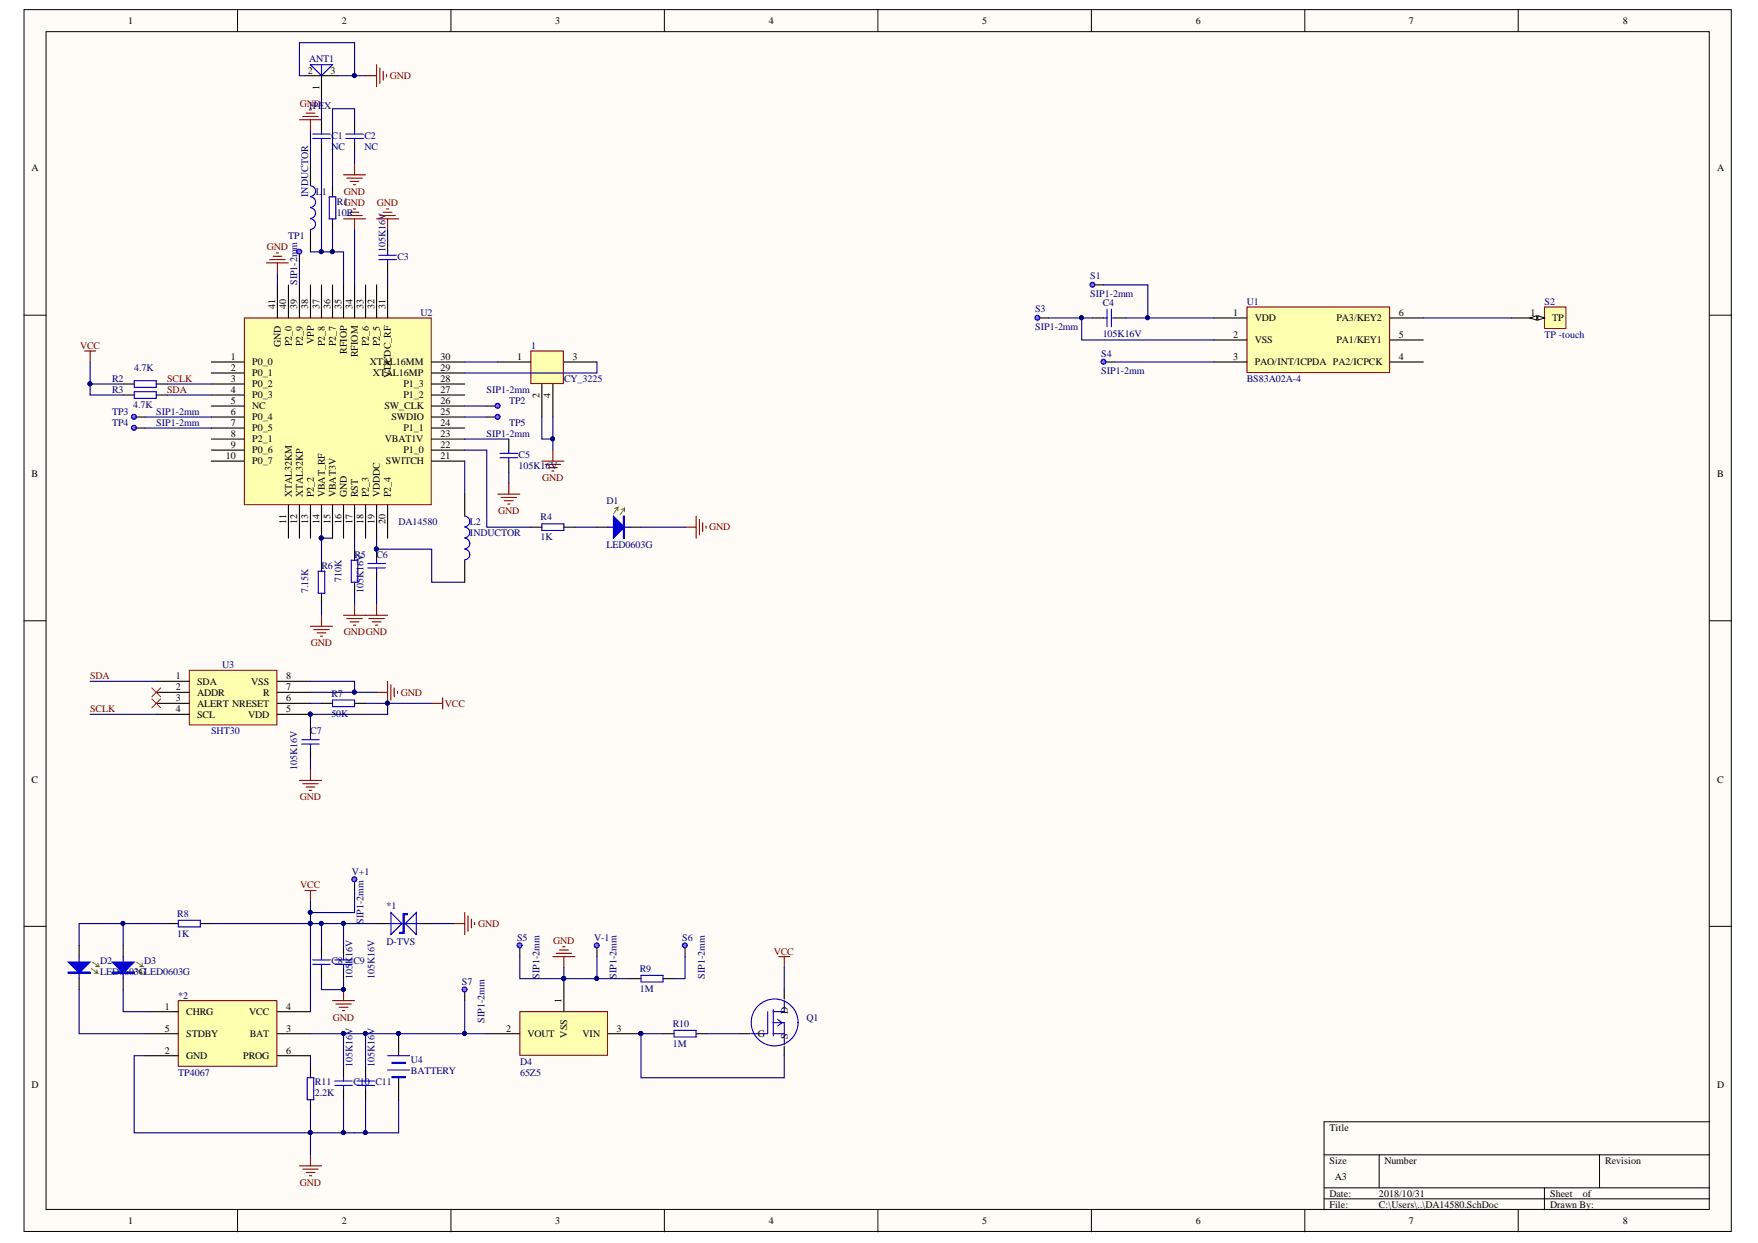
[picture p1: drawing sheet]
<svg xmlns="http://www.w3.org/2000/svg" width="297mm" height="210mm" viewBox="0 0 297 210" stroke-linecap="round" stroke-linejoin="round" font-family="sans-serif">
<defs><g id="words">
<g font-size="1.7">
<text x="21.7" y="4.1">1</text>
<text x="57.8" y="4.1">2</text>
<text x="93.8" y="4.1">3</text>
<text x="129.9" y="4.1">4</text>
<text x="165.9" y="4.1">5</text>
<text x="202" y="4.1">6</text>
<text x="238.1" y="4.1">7</text>
<text x="274.2" y="4.1">8</text>
<text x="52" y="12.4">2</text>
<text x="54" y="15.1" transform="rotate(-90 54 15.1)">1</text>
<text x="55.8" y="12.4">3</text>
<text x="5.3" y="28.9">A</text>
<text x="290.2" y="28.9">A</text>
<text x="46.5" y="52.2" transform="rotate(-90 46.5 52.2)">41</text>
<text x="48.4" y="52.2" transform="rotate(-90 48.4 52.2)">40</text>
<text x="50.2" y="52.2" transform="rotate(-90 50.2 52.2)">39</text>
<text x="52.1" y="52.2" transform="rotate(-90 52.1 52.2)">38</text>
<text x="54" y="52.2" transform="rotate(-90 54 52.2)">37</text>
<text x="55.8" y="52.2" transform="rotate(-90 55.8 52.2)">36</text>
<text x="57.7" y="52.2" transform="rotate(-90 57.7 52.2)">35</text>
<text x="59.5" y="52.2" transform="rotate(-90 59.5 52.2)">34</text>
<text x="61.4" y="52.2" transform="rotate(-90 61.4 52.2)">33</text>
<text x="63.3" y="52.2" transform="rotate(-90 63.3 52.2)">32</text>
<text x="65.1" y="52.2" transform="rotate(-90 65.1 52.2)">31</text>
<text x="208.4" y="53.3">1</text>
<text x="236.4" y="53.3">6</text>
<text x="258.6" y="53.3">1</text>
<text x="47.4" y="58.6" transform="rotate(-90 47.4 58.6)">GND</text>
<text x="49.3" y="58.5" transform="rotate(-90 49.3 58.5)">P2_0</text>
<text x="51.2" y="58.5" transform="rotate(-90 51.2 58.5)">P2_9</text>
<text x="53" y="58.1" transform="rotate(-90 53 58.1)">VPP</text>
<text x="54.9" y="58.5" transform="rotate(-90 54.9 58.5)">P2_8</text>
<text x="56.7" y="58.5" transform="rotate(-90 56.7 58.5)">P2_7</text>
<text x="58.6" y="59.7" transform="rotate(-90 58.6 59.7)">RFIOP</text>
<text x="62.3" y="58.5" transform="rotate(-90 62.3 58.5)">P2_6</text>
<text x="64.2" y="58.5" transform="rotate(-90 64.2 58.5)">P2_5</text>
<text x="208.4" y="57">2</text>
<text x="212" y="54.3">VDD</text>
<text x="212" y="58">VSS</text>
<text x="225.8" y="58">PA1/KEY1</text>
<text x="225.8" y="54.3">PA3/KEY2</text>
<text x="236.4" y="57">5</text>
<text x="262.3" y="54.3">TP</text>
<text x="39" y="60.8">1</text>
<text x="39" y="62.6">2</text>
<text x="39" y="64.5">3</text>
<text x="42.6" y="61.7">P0_0</text>
<text x="42.6" y="63.5">P0_1</text>
<text x="42.6" y="65.4">P0_2</text>
<text x="60.5" y="60.3" transform="rotate(-90 60.5 60.3)">RFIOM</text>
<text x="62.5" y="61.7">XTAL16MM</text>
<text x="63" y="63.5">XTAL16MP</text>
<text x="66.1" y="63.8" transform="rotate(-90 66.1 63.8)">VDCDC_RF</text>
<text x="68.2" y="65.4">P1_3</text>
<text x="74.4" y="62.6">29</text>
<text x="74.4" y="60.8">30</text>
<text x="74.4" y="64.5">28</text>
<text x="87.4" y="60.8">1</text>
<text x="96.8" y="60.8">3</text>
<text x="208.4" y="60.8">3</text>
<text x="212" y="61.7">PAO/INT/ICPDA PA2/ICPCK</text>
<text x="236.4" y="60.8">4</text>
<text x="39" y="66.3">4</text>
<text x="39" y="70.1">6</text>
<text x="39" y="71.9">7</text>
<text x="39" y="68.2">5</text>
<text x="42.6" y="67.3">P0_3</text>
<text x="42.6" y="71">P0_4</text>
<text x="42.6" y="69.1">NC</text>
<text x="65" y="69.1">SW_CLK</text>
<text x="66.1" y="71">SWDIO</text>
<text x="68.2" y="67.3">P1_2</text>
<text x="74.4" y="71.9">24</text>
<text x="74.4" y="70.1">25</text>
<text x="74.4" y="68.2">26</text>
<text x="74.4" y="66.3">27</text>
<text x="91.2" y="67.2" transform="rotate(-90 91.2 67.2)">2</text>
<text x="93" y="67.2" transform="rotate(-90 93 67.2)">4</text>
<text x="38.1" y="77.5">10</text>
<text x="39" y="75.6">9</text>
<text x="39" y="73.8">8</text>
<text x="42.6" y="72.8">P0_5</text>
<text x="42.6" y="76.6">P0_6</text>
<text x="42.6" y="74.7">P2_1</text>
<text x="65" y="74.7">VBAT1V</text>
<text x="68.2" y="76.6">P1_0</text>
<text x="68.2" y="72.8">P1_1</text>
<text x="74.4" y="77.5">21</text>
<text x="74.4" y="75.6">22</text>
<text x="74.4" y="73.8">23</text>
<text x="5.3" y="80.5">B</text>
<text x="42.6" y="78.4">P0_7</text>
<text x="49.3" y="84" transform="rotate(-90 49.3 84)">XTAL32KM</text>
<text x="51.2" y="84" transform="rotate(-90 51.2 84)">XTAL32KP</text>
<text x="53" y="84" transform="rotate(-90 53 84)">P2_2</text>
<text x="54.9" y="84" transform="rotate(-90 54.9 84)">VBAT_RF</text>
<text x="56.7" y="84" transform="rotate(-90 56.7 84)">VBAT3V</text>
<text x="58.6" y="84" transform="rotate(-90 58.6 84)">GND</text>
<text x="60.5" y="84" transform="rotate(-90 60.5 84)">RST</text>
<text x="62.3" y="84" transform="rotate(-90 62.3 84)">P2_3</text>
<text x="64.2" y="84" transform="rotate(-90 64.2 84)">VDDDC</text>
<text x="65.2" y="78.4">SWITCH</text>
<text x="66.1" y="84" transform="rotate(-90 66.1 84)">P2_4</text>
<text x="290.2" y="80.5">B</text>
<text x="48.4" y="88.5" transform="rotate(-90 48.4 88.5)">11</text>
<text x="50.2" y="88.5" transform="rotate(-90 50.2 88.5)">12</text>
<text x="52.1" y="88.5" transform="rotate(-90 52.1 88.5)">13</text>
<text x="54" y="88.5" transform="rotate(-90 54 88.5)">14</text>
<text x="55.8" y="88.5" transform="rotate(-90 55.8 88.5)">15</text>
<text x="57.7" y="88.5" transform="rotate(-90 57.7 88.5)">16</text>
<text x="59.5" y="88.5" transform="rotate(-90 59.5 88.5)">17</text>
<text x="61.4" y="88.5" transform="rotate(-90 61.4 88.5)">18</text>
<text x="63.3" y="88.5" transform="rotate(-90 63.3 88.5)">19</text>
<text x="65.1" y="88.5" transform="rotate(-90 65.1 88.5)">20</text>
<text x="29.7" y="114.7">1</text>
<text x="29.7" y="118.4">3</text>
<text x="29.7" y="116.5">2</text>
<text x="33.3" y="115.6">SDA</text>
<text x="33.3" y="119.3">ALERT NRESET</text>
<text x="33.3" y="117.5">ADDR</text>
<text x="42.5" y="115.6">VSS</text>
<text x="44.5" y="117.5">R</text>
<text x="48.4" y="118.4">6</text>
<text x="48.4" y="116.5">7</text>
<text x="48.4" y="114.7">8</text>
<text x="29.7" y="120.2">4</text>
<text x="33.3" y="121.2">SCL</text>
<text x="41.9" y="121.2">VDD</text>
<text x="48.4" y="120.2">5</text>
<text x="5.3" y="132.2">C</text>
<text x="290.2" y="132.2">C</text>
<text x="27.8" y="170.5">1</text>
<text x="31.5" y="171.4">CHRG</text>
<text x="42.1" y="171.4">VCC</text>
<text x="48.4" y="170.5">4</text>
<text x="94.9" y="169.3" transform="rotate(-90 94.9 169.3)">1</text>
<text x="133.1" y="171.2" transform="rotate(-90 133.1 171.2)">D</text>
<text x="27.8" y="177.9">2</text>
<text x="27.8" y="174.2">5</text>
<text x="31.5" y="178.9">GND</text>
<text x="31.5" y="175.2">STDBY</text>
<text x="41.1" y="178.9">PROG</text>
<text x="42.2" y="175.2">BAT</text>
<text x="48.4" y="177.9">6</text>
<text x="48.4" y="174.2">3</text>
<text x="85.5" y="174.2">2</text>
<text x="89.1" y="175.2">VOUT</text>
<text x="95.8" y="175.2" transform="rotate(-90 95.8 175.2)">VSS</text>
<text x="98.4" y="175.2">VIN</text>
<text x="104.2" y="174.2">3</text>
<text x="128" y="175.2">G</text>
<text x="133.1" y="175.4" transform="rotate(-90 133.1 175.4)">S</text>
<text x="5.3" y="183.7">D</text>
<text x="290.2" y="183.7">D</text>
<text x="224.6" y="191">Title</text>
<text x="224.6" y="196.5">Size</text>
<text x="233.9" y="196.5">Number</text>
<text x="271.2" y="196.5">Revision</text>
<text x="224.6" y="202.1">Date:</text>
<text x="224.6" y="204">File:</text>
<text x="225.6" y="199.3">A3</text>
<text x="233" y="202.1">2018/10/31</text>
<text x="233" y="204">C:\Users\..\DA14580.SchDoc</text>
<text x="261.9" y="202.1">Sheet</text>
<text x="261.9" y="204">Drawn By:</text>
<text x="267.4" y="202.1">of</text>
<text x="21.7" y="206.8">1</text>
<text x="57.8" y="206.8">2</text>
<text x="93.8" y="206.8">3</text>
<text x="129.9" y="206.8">4</text>
<text x="165.9" y="206.8">5</text>
<text x="202" y="206.8">6</text>
<text x="238.1" y="206.8">7</text>
<text x="274.2" y="206.8">8</text>
</g>
<g font-size="1.7" fill="#000080">
<text x="52.3" y="10.4">ANT1</text>
<text x="52.3" y="18.3">IPE</text>
<text x="54.8" y="18.3">X</text>
<text x="56" y="23.4">C1</text>
<text x="61.6" y="23.4">C2</text>
<text x="56" y="25.3">NC</text>
<text x="61.6" y="25.3">NC</text>
<text x="52.1" y="33.2" transform="rotate(-90 52.1 33.2)">INDUCTOR</text>
<text x="53.4" y="32.9">L</text>
<text x="54.4" y="32.9">1</text>
<text x="56.9" y="34.6">R1GND</text>
<text x="48.7" y="40.3">TP1</text>
<text x="56.9" y="36.4">10R</text>
<text x="65.1" y="42.5" transform="rotate(-90 65.1 42.5)">105K16V</text>
<text x="67.1" y="43.9">C3</text>
<text x="184.2" y="47.2">S1</text>
<text x="50.2" y="48.1" transform="rotate(-90 50.2 48.1)">SIP1-2mm</text>
<text x="71" y="53.3">U2</text>
<text x="174.9" y="52.7">S3</text>
<text x="184.2" y="50.2">SIP1-2mm</text>
<text x="186.3" y="51.6">C4</text>
<text x="210.7" y="51.5">U1</text>
<text x="261" y="51.5">S2</text>
<text x="89.7" y="58.9">1</text>
<text x="174.9" y="55.8">SIP1-2mm</text>
<text x="186.3" y="56.9">105K16V</text>
<text x="261" y="57">TP -touch</text>
<text x="18.9" y="64.5">R2</text>
<text x="22.7" y="62.6">4.7K</text>
<text x="95.3" y="64.5">CY_3225</text>
<text x="186.1" y="60.2">S4</text>
<text x="186.1" y="63.2">SIP1-2mm</text>
<text x="210.7" y="64.5">BS83A02A-4</text>
<text x="18.9" y="66.3">R3</text>
<text x="18.9" y="70.1">TP3</text>
<text x="18.9" y="71.9">TP4</text>
<text x="22.5" y="69">4.7K</text>
<text x="26.4" y="70.1">SIP1-2mm</text>
<text x="26.4" y="71.9">SIP1-2mm</text>
<text x="82.2" y="66.3">SIP1-2mm</text>
<text x="86" y="68.2">TP2</text>
<text x="86" y="71.9">TP5</text>
<text x="82.2" y="73.8">SIP1-2mm</text>
<text x="87.6" y="77.3">C5</text>
<text x="87.6" y="79.2">105K16V</text>
<text x="67.3" y="88.6">DA14580</text>
<text x="79.4" y="88.6">L2</text>
<text x="91.3" y="87.9">R4</text>
<text x="102.5" y="85.1">D1</text>
<text x="59.9" y="94.2">R5</text>
<text x="63.6" y="94.2">C6</text>
<text x="79.4" y="90.5">INDUCTOR</text>
<text x="91.3" y="91.3">1K</text>
<text x="102.5" y="92.5">LED0603G</text>
<text x="52.1" y="100.2" transform="rotate(-90 52.1 100.2)">7.15K</text>
<text x="54.3" y="96.1">R6</text>
<text x="57.7" y="98.4" transform="rotate(-90 57.7 98.4)">710K</text>
<text x="61.4" y="100.2" transform="rotate(-90 61.4 100.2)">105K16V</text>
<text x="37.5" y="112.8">U3</text>
<text x="56" y="117.7">R7</text>
<text x="35.7" y="124">SHT30</text>
<text x="52.4" y="124">C7</text>
<text x="56" y="121">50K</text>
<text x="50.2" y="130" transform="rotate(-90 50.2 130)">105K16V</text>
<text x="59.5" y="147.7">V+1</text>
<text x="29.9" y="154.9">R8</text>
<text x="61.4" y="156" transform="rotate(-90 61.4 156)">SIP1-2mm</text>
<text x="65.3" y="153.5">*1</text>
<text x="29.9" y="158.2">1K</text>
<text x="65.3" y="159.5">D-TVS</text>
<text x="87.4" y="158.9">S5</text>
<text x="100.4" y="158.9">V-1</text>
<text x="115.3" y="158.9">S6</text>
<text x="16.9" y="162.8">D2</text>
<text x="16.9" y="164.7">LED0603GLED0603G</text>
<text x="24.4" y="162.8">D3</text>
<text x="56" y="162.8">C8</text>
<text x="59.5" y="165.3" transform="rotate(-90 59.5 165.3)">105K16V</text>
<text x="59.7" y="162.8">C9</text>
<text x="63.3" y="165.3" transform="rotate(-90 63.3 165.3)">105K16V</text>
<text x="78.1" y="166.3">S7</text>
<text x="91.2" y="165.3" transform="rotate(-90 91.2 165.3)">SIP1-2mm</text>
<text x="104.2" y="165.3" transform="rotate(-90 104.2 165.3)">SIP1-2mm</text>
<text x="108.1" y="164.2">R9</text>
<text x="108.1" y="167.5">1M</text>
<text x="119.1" y="165.3" transform="rotate(-90 119.1 165.3)">SIP1-2mm</text>
<text x="30.1" y="168.7">*2</text>
<text x="81.9" y="172.7" transform="rotate(-90 81.9 172.7)">SIP1-2mm</text>
<text x="113.7" y="173.5">R10</text>
<text x="136.2" y="172.4">Q1</text>
<text x="69.4" y="179.6">U4</text>
<text x="87.9" y="179.8">D4</text>
<text x="113.7" y="176.8">1M</text>
<text x="30.1" y="181.7">TP4067</text>
<text x="53.2" y="183.3">R11</text>
<text x="53.2" y="185.1">2.2K</text>
<text x="59.5" y="180.1" transform="rotate(-90 59.5 180.1)">105K16V</text>
<text x="59.7" y="183.3">C10 C11</text>
<text x="63.3" y="180.1" transform="rotate(-90 63.3 180.1)">105K16V</text>
<text x="69.4" y="181.4">BATTERY</text>
<text x="87.9" y="181.7">65Z5</text>
</g>
<g font-size="1.7" fill="#800000">
<text x="65.9" y="13.4">GND</text>
<text x="50.7" y="18">GND</text>
<text x="58.1" y="32.9">GND</text>
<text x="63.7" y="34.7">GND</text>
<text x="45.1" y="42.2">GND</text>
<text x="13.5" y="58.9">VCC</text>
<text x="28.2" y="64.5">SCLK</text>
<text x="28.2" y="66.3">SDA</text>
<text x="91.6" y="81.2">GND</text>
<text x="84.1" y="86.8">GND</text>
<text x="119.8" y="89.6">GND</text>
<text x="58.1" y="107.2">GNDGND</text>
<text x="52.5" y="109.1">GND</text>
<text x="15.2" y="114.7">SDA</text>
<text x="67.7" y="117.5">GND</text>
<text x="75.2" y="119.3">VCC</text>
<text x="15.2" y="120.2">SCLK</text>
<text x="50.7" y="135.1">GND</text>
<text x="50.7" y="150">VCC</text>
<text x="80.8" y="156.6">GND</text>
<text x="93.5" y="159.4">GND</text>
<text x="130.7" y="161.2">VCC</text>
<text x="56.2" y="172.4">GND</text>
<text x="50.7" y="200.3">GND</text>
</g>
</g></defs>
<g fill="#fffcf8" stroke="#000" stroke-width=".17">
<path d="M4.1 1.6h288.4v206.4h-288.4z"/>
<path d="M7.8 5.3h281v198.9h-281z"/>
</g>
<g fill="none" stroke="#000" stroke-width=".17">
<path d="M40.1 1.6v3.7M76.2 1.6v3.7M112.3 1.6v3.7M148.3 1.6v3.7M184.4 1.6v3.7M220.5 1.6v3.7M256.5 1.6v3.7M4.1 53.2h3.7M288.9 53.2h3.7M4.1 104.8h3.7M288.9 104.8h3.7M4.1 156.4h3.7"/>
<path d="M288.9 156.4h3.7M223.7 195h65.2M233 195v5.6M270.3 195v5.6M288.9 189.4h-65.2v14.9M40.1 204.3v3.7M76.2 204.3v3.7M112.3 204.3v3.7M148.3 204.3v3.7M184.4 204.3v3.7M220.5 204.3v3.7M223.7 200.6h65.2"/>
<path d="M223.7 202.5h65.2M256.5 204.3v3.7M261 200.6v3.7"/>
</g>
<path d="M65.5 40.7v1.8M65.5 44.4v1.9" fill="none" stroke="#000" stroke-width=".19"/>
<path d="M64 43.8h3M64 43.1h3M65.5 42.5v.6M65.5 43.8v.6" fill="none" stroke="#00f" stroke-width=".19"/>
<path d="M32 113.2h14.8v9.2h-14.8z" fill="#ffffb0" stroke="#800000" stroke-width=".17"/>
<path d="M26.4 115.1h5.6M26.4 118.8h5.6M26.4 116.9h5.6M46.9 115.1h5.6M46.9 118.8h5.6M46.9 116.9h5.6M54.3 118.8h1.9M59.9 118.8h1.9M26.4 120.6h5.6M46.9 120.6h5.6" fill="none" stroke="#000" stroke-width=".19"/>
<circle cx="52.4" cy="120.6" r=".33" fill="#000080" stroke="#000080" stroke-width=".17"/>
<path d="M63.6 116.9h1.9M65.5 115.1v3.7M66 115.6v2.6M66.6 116.2v1.5M67.2 116.7v.4M72.9 118.8h1.9M74.8 117.8v1.9" fill="none" stroke="#800000" stroke-width=".19"/>
<path d="M56.2 118.2h3.7v1.1h-3.7z" fill="none" stroke="#00f" stroke-width=".19"/>
<path d="M25.7 116.2l1.4 1.5M25.7 118l1.4 1.5M27.1 116.2l-1.4 1.5M27.1 118l-1.4 1.5" fill="none" stroke="#f00" stroke-width=".17"/>
<path d="M41.3 53.7h31.6v31.5h-31.6z" fill="#ffffb0" stroke="#800000" stroke-width=".17"/>
<g fill="none" stroke="#000" stroke-width=".19">
<path d="M46.9 48.1v5.6M48.7 48.1v5.6M50.6 48.1v5.6M52.5 48.1v5.6M54.3 48.1v5.6M56.2 48.1v5.6M58 48.1v5.6M59.9 48.1v5.6M61.8 48.1v5.6M63.6 48.1v5.6M65.5 48.1v5.6M20.8 64.8h1.9"/>
<path d="M20.8 66.7h1.9M26.4 64.8h1.9M26.4 66.7h1.9M35.7 61.1h5.6M35.7 63h5.6M35.7 64.8h5.6M35.7 66.7h5.6M35.7 70.4h5.6M35.7 72.3h5.6M35.7 76h5.6M35.7 77.9h5.6M35.7 68.6h5.6"/>
<path d="M35.7 74.1h5.6M72.9 61.1h5.6M72.9 63h5.6M72.9 64.8h5.6M72.9 66.7h5.6M72.9 70.4h5.6M72.9 72.3h5.6M72.9 76h5.6M72.9 77.9h5.6M72.9 68.6h5.6M72.9 74.1h5.6M48.7 85.3v5.6"/>
<path d="M50.6 85.3v5.6M52.5 85.3v5.6M54.3 85.3v5.6M54.3 94.6v1.9M56.2 85.3v5.6M58 85.3v5.6M59.9 85.3v5.6M61.8 85.3v5.6M63.6 85.3v5.6M63.6 92.7v1.9M63.6 96.5v1.8M65.5 85.3v5.6"/>
<path d="M54.3 100.2v1.8"/>
</g>
<g fill="#000080" stroke="#000080" stroke-width=".17">
<circle cx="54.3" cy="90.8" r=".33"/>
<circle cx="63.6" cy="92.7" r=".33"/>
</g>
<path d="M22.7 64.3h3.7v1.1h-3.7zM22.7 66.2h3.7v1.1h-3.7zM53.8 96.5h1.1v3.7h-1.1zM62.1 95.9h3M62.1 95.2h3M63.6 94.6v.6M63.6 95.9v.6" fill="none" stroke="#00f" stroke-width=".19"/>
<path d="M45 44.4h3.7M45.6 43.8h2.6M46.1 43.3h1.5M46.7 42.7h.4M46.9 44.4v1.9" fill="none" stroke="#800000" stroke-width=".19"/>
<path d="M89.7 59.3h5.5v5.5h-5.5z" fill="#ffffb0" stroke="#800000" stroke-width=".17"/>
<path d="M82.2 68.6h1.9M84.1 61.1h5.6M86 74.1v1.9M86 77.9v1.8M91.6 64.8v5.6M93.4 64.8v5.6M95.3 61.1h5.6M78.5 83.4v3.8M78.5 94.6v3.7" fill="none" stroke="#000" stroke-width=".19"/>
<path d="M91.6 77.9h3.7M92.1 78.4h2.6M92.7 79h1.5M93.2 79.5h.4M93.4 76v1.9M84.1 83.4h3.7M84.7 84h2.6M85.2 84.6h1.5M85.8 85.1h.4M86 81.6v1.8" fill="none" stroke="#800000" stroke-width=".19"/>
<path d="M84.5 77.3h3M84.5 76.6h3M86 76v.6M86 77.3v.6M78.5 87.2a.89 .89 0 0 1 .9 .9 .89 .89 0 0 1-.9 .8M78.5 89a.89 .89 0 0 1 .9 .9 .89 .89 0 0 1-.9 .9M78.5 90.9a.89 .89 0 0 1 .9 .9 .89 .89 0 0 1-.9 .9M78.5 92.7a.89 .89 0 0 1 .9 .9 .89 .89 0 0 1-.9 .9" fill="none" stroke="#00f" stroke-width=".19"/>
<circle cx="84.1" cy="68.5" r=".43" fill="#c0f" stroke="#00f" stroke-width=".17"/>
<path d="M82.2 70.4h1.9" fill="none" stroke="#000" stroke-width=".19"/>
<circle cx="84.1" cy="70.4" r=".43" fill="#c0f" stroke="#00f" stroke-width=".17"/>
<path d="M14.3 59.3h1.9M15.2 59.3v1.8" fill="none" stroke="#800000" stroke-width=".19"/>
<path d="M22.7 70.4h1.8" fill="none" stroke="#000" stroke-width=".19"/>
<circle cx="22.6" cy="70.4" r=".43" fill="#c0f" stroke="#00f" stroke-width=".17"/>
<path d="M22.7 72.3h1.8" fill="none" stroke="#000" stroke-width=".19"/>
<circle cx="22.6" cy="72.2" r=".43" fill="#c0f" stroke="#00f" stroke-width=".17"/>
<path d="M30.1 169h16.7v11.1h-16.7z" fill="#ffffb0" stroke="#800000" stroke-width=".17"/>
<path d="M186.5 61.1h1.9M24.5 170.8h5.6M24.5 178.3h5.6M24.5 174.6h5.6M46.9 170.8h5.6M46.9 178.3h5.6M46.9 174.6h5.6M67.4 174.6v3.7M67.4 182v3.7" fill="none" stroke="#000" stroke-width=".19"/>
<circle cx="67.3" cy="174.5" r=".33" fill="#000080" stroke="#000080" stroke-width=".17"/>
<path d="M65.5 178.3h3.7M66.2 179.4h2.3v.2h-2.3zM66.2 179.5h2.3M65.5 180.7h3.7M66.2 181.8h2.3v.2h-2.3zM66.2 181.9h2.3" fill="none" stroke="#00f" stroke-width=".19"/>
<circle cx="186.4" cy="61.1" r=".42" fill="#c0f" stroke="#00f" stroke-width=".17"/>
<path d="M184.6 48.1h1.9" fill="none" stroke="#000" stroke-width=".19"/>
<circle cx="184.6" cy="48.1" r=".42" fill="#c0f" stroke="#00f" stroke-width=".17"/>
<g fill="none" stroke="#00f" stroke-width=".19">
<path d="M19 164.1h3.7v.2h-3.7zM19 164.2h3.7M20.8 161.5v3.8M129.7 170.8v3.8h-2.8M130.6 170.5v4.4M130.6 172.7h1.9v3.7M130.6 174.6h1.9M131.4 172.1l.7 .6-.7 .6M132.5 169v1.8h-1.9"/>
<circle cx="130.9" cy="172.7" r="4"/>
</g>
<path d="M20.8 159.7v1.8M20.8 165.3v1.8M125.1 174.6h1.6M132.5 167.1v1.6M132.5 176.7v1.6" fill="none" stroke="#000" stroke-width=".19"/>
<path d="M22.9 163.6l1.1 .7h-.6M23 162.5l1.2 .7h-.6M23.8 163.8l.2 .5M24 162.7l.2 .5" fill="none" stroke="#0f0" stroke-width=".19"/>
<path d="M19 162.5h3.7l-1.9 1.8z" fill="#00f"/>
<path d="M11.5 164.1h3.7v.2h-3.7zM11.5 164.2h3.7M13.4 161.5v3.8M19 162.5h3.7l-1.9 1.8z" fill="none" stroke="#00f" stroke-width=".19"/>
<path d="M15.4 163.6l1.1 .7h-.5M15.6 162.5l1.1 .7h-.5M16.3 163.8l.2 .5M16.5 162.7l.2 .5" fill="none" stroke="#0f0" stroke-width=".19"/>
<path d="M13.4 159.7v1.8M13.4 165.3v1.8" fill="none" stroke="#000" stroke-width=".19"/>
<path d="M11.5 162.5h3.7l-1.8 1.8z" fill="#00f"/>
<path d="M30.1 155.4h3.7v1.1h-3.7zM11.5 162.5h3.7l-1.8 1.8zM56.6 162.8h2.9M56.6 162.1h2.9M58 161.5v.6M58 162.8v.6M51.9 182h1.1v3.7h-1.1z" fill="none" stroke="#00f" stroke-width=".19"/>
<path d="M28.3 156h1.8M33.8 156h1.9M58 159.7v1.8M58 163.4v1.9M52.5 180.1v1.9M52.5 185.7v1.9" fill="none" stroke="#000" stroke-width=".19"/>
<path d="M51.5 150.4h1.9M52.5 150.4v1.8M56.2 169h3.7M56.7 169.5h2.6M57.3 170.1h1.5M57.9 170.7h.3M58 167.1v1.9M50.6 196.9h3.7M51.2 197.4h2.6M51.7 198h1.5M52.3 198.5h.3M52.5 195v1.9" fill="none" stroke="#800000" stroke-width=".19"/>
<circle cx="58" cy="167.1" r=".33" fill="#000080" stroke="#000080" stroke-width=".17"/>
<path d="M210.7 51.8h24.1v11.1h-24.1z" fill="#ffffb0" stroke="#800000" stroke-width=".17"/>
<path d="M175.3 53.7h1.9M184.6 53.7h1.9M188.4 53.7h1.8M205.1 53.7h5.6M205.1 57.4h5.6M234.9 53.7h5.6M234.9 57.4h5.6M205.1 61.1h5.6M234.9 61.1h5.6" fill="none" stroke="#000" stroke-width=".19"/>
<path d="M186.5 53.7h.6M187.1 52.2v3M187.8 52.2v3M187.8 53.7h.6" fill="none" stroke="#00f" stroke-width=".19"/>
<circle cx="175.3" cy="53.7" r=".42" fill="#c0f" stroke="#00f" stroke-width=".17"/>
<path d="M261 51.8h3.6v3.7h-3.6z" fill="#ffffb0" stroke="#800000" stroke-width=".17"/>
<path d="M255.4 53.7h5.6" fill="none" stroke="#000" stroke-width=".19"/>
<path d="M259.8 53.3l1.2 .4-1.2 .4z" fill="#fffcf8"/>
<path d="M259.8 53.3l1.2 .4-1.2 .4z" fill="none" stroke="#000" stroke-width=".17"/>
<path d="M258.5 53.7l1.2-.4v.8z" fill="#fffcf8"/>
<path d="M258.5 53.7l1.2-.4v.8z" fill="none" stroke="#000" stroke-width=".17"/>
<path d="M87.8 170.8h14.8v7.4h-14.8z" fill="#ffffb0" stroke="#800000" stroke-width=".17"/>
<path d="M50.6 42.5v1.9M52.5 122.5v1.9M52.5 126.2v1.9M82.2 174.6h5.6M95.3 165.3v5.5M102.7 174.6h5.6M112 174.6h1.9M117.6 174.6h1.9" fill="none" stroke="#000" stroke-width=".19"/>
<g fill="#000080" stroke="#000080" stroke-width=".17">
<circle cx="108.3" cy="174.5" r=".33"/>
<circle cx="95.2" cy="165.2" r=".33"/>
</g>
<g fill="none" stroke="#800000" stroke-width=".19">
<path d="M63.6 37h3.8M64.2 36.4h2.6M64.7 35.8h1.5M65.3 35.3h.4M65.5 37v1.8M52.5 105.8h3.7M53 106.3h2.6M53.6 106.9h1.5M54.1 107.4h.4M54.3 103.9v1.9M61.8 103.9h3.7M62.3 104.5h2.6"/>
<path d="M62.9 105h1.5M63.4 105.6h.4M63.6 102v1.9M50.6 131.8h3.7M51.2 132.3h2.6M51.7 132.9h1.5M52.3 133.5h.3M52.5 129.9v1.9M95.1 159.9h.4M93.4 161.5h3.7M94 161h2.6M94.5 160.4h1.5"/>
<path d="M95.3 161.5v1.9M131.6 161.5h1.8M132.5 161.5v1.9"/>
</g>
<path d="M51 125.7h2.9M51 124.9h2.9M52.5 124.4v.5M52.5 125.7v.5M113.9 174h3.7v1.1h-3.7z" fill="none" stroke="#00f" stroke-width=".19"/>
<circle cx="50.6" cy="42.5" r=".43" fill="#c0f" stroke="#00f" stroke-width=".17"/>
<g fill="none" stroke="#800000" stroke-width=".19">
<path d="M51.2 19.7h2.6M51.7 19.1h1.5M52.3 18.5h.3M50.6 20.2h3.7M52.5 20.2v1.9M58 37h3.8M58 29.5h3.8M58.6 36.4h2.6M58.6 30.1h2.6M59.2 35.8h1.5M59.2 30.6h1.5M59.7 35.3h.4"/>
<path d="M59.7 31.2h.4M59.9 27.7v1.8M59.9 37v1.8"/>
</g>
<path d="M52.5 27.7v3.7M52.5 38.8v3.7M54.3 20.2v1.9M54.3 23.9v1.9M56.2 31.4v1.8M56.2 37v1.8M59.9 20.2v1.9M59.9 23.9v1.9M100.9 159.7v1.8" fill="none" stroke="#000" stroke-width=".19"/>
<g fill="none" stroke="#00f" stroke-width=".19">
<path d="M52.5 31.4a.89 .89 0 0 1 .8 .9 .89 .89 0 0 1-.8 .9M52.5 33.2a.89 .89 0 0 1 .8 .9 .89 .89 0 0 1-.8 .9M52.5 35.1a.89 .89 0 0 1 .8 .9 .89 .89 0 0 1-.8 .9M52.5 37a.89 .89 0 0 1 .8 .9 .89 .89 0 0 1-.8 .8M52.8 23.4h3M52.8 22.6h3M54.3 22.1v.5M54.3 23.4v.5M55.6 33.2h1.1v3.8h-1.1zM58.4 23.4h3M58.4 22.6h3M59.9 22.1v.5"/>
<path d="M59.9 23.4v.5"/>
</g>
<circle cx="100.8" cy="159.6" r=".43" fill="#c0f" stroke="#00f" stroke-width=".17"/>
<path d="M59.9 148.5v1.9" fill="none" stroke="#000" stroke-width=".19"/>
<circle cx="59.9" cy="148.5" r=".43" fill="#c0f" stroke="#00f" stroke-width=".17"/>
<path d="M51.5 12.8h5.6M54.3 12.8v3.7M59.9 92.7v1.9M59.9 98.3v1.9M78.5 167.1v1.9" fill="none" stroke="#000" stroke-width=".19"/>
<path d="M52.5 10.9h3.7l-1.9 1.9zM54.3 10.9v1.9M59.3 94.6h1.2v3.7h-1.2z" fill="none" stroke="#00f" stroke-width=".19"/>
<path d="M61.8 12.8h1.8M63.6 10.9v3.7M64.2 11.5v2.6M64.7 12v1.5M65.3 12.6v.4M58 103.9h3.8M58.6 104.5h2.6M59.2 105h1.5M59.7 105.6h.4M59.9 102v1.9" fill="none" stroke="#800000" stroke-width=".19"/>
<circle cx="78.5" cy="167.1" r=".43" fill="#c0f" stroke="#00f" stroke-width=".17"/>
<path d="M87.8 159.7v1.8" fill="none" stroke="#000" stroke-width=".19"/>
<circle cx="87.8" cy="159.6" r=".42" fill="#c0f" stroke="#00f" stroke-width=".17"/>
<path d="M115.8 159.7v1.8M106.4 165.3h1.9M112 165.3h1.9" fill="none" stroke="#000" stroke-width=".19"/>
<path d="M108.3 164.7h3.7v1.1h-3.7z" fill="none" stroke="#00f" stroke-width=".19"/>
<circle cx="115.7" cy="159.6" r=".42" fill="#c0f" stroke="#00f" stroke-width=".17"/>
<path d="M89.7 89h1.9M95.3 89h1.8M100.9 89h1.8M106.4 89h1.9" fill="none" stroke="#000" stroke-width=".19"/>
<path d="M91.6 88.5h3.7v1.1h-3.7zM102.7 89h3.7M105.3 87.2h.2v3.7h-.2zM105.4 87.2v3.7" fill="none" stroke="#00f" stroke-width=".19"/>
<path d="M104.4 86.2v-.5l-.7 1.1M104.4 85.7l-.6 .2M105.5 86.4v-.5l-.7 1.1M105.5 85.9l-.5 .1" fill="none" stroke="#0f0" stroke-width=".19"/>
<path d="M103.7 87.2l1.8 1.8-1.8 1.9z" fill="#00f"/>
<path d="M103.7 87.2l1.8 1.8-1.8 1.9zM65.5 156h5.6M52.8 162.8h3M52.8 162.1h3M54.3 161.5v.6M54.3 162.8v.6" fill="none" stroke="#00f" stroke-width=".19"/>
<path d="M115.8 89h1.8M117.6 87.2v3.7M118.2 87.7v2.6M118.7 88.3v1.5M119.3 88.8v.4" fill="none" stroke="#800000" stroke-width=".19"/>
<path d="M54.3 159.7v1.8M63.6 156h1.9M71.1 156h1.8M54.3 163.4v1.9" fill="none" stroke="#000" stroke-width=".19"/>
<path d="M68.1 154.3h.7v.2h-.5v3.1h-.8v-.1h.6z" fill-rule="evenodd" fill="#00f"/>
<path d="M66 154.1l1.9 1.9-1.9 1.8zM68.1 154.3h.7v.2h-.5v3.1h-.8v-.1h.6zM68.5 156l1.8-1.9v3.7zM56.6 183.3h2.9M56.6 182.6h2.9M58 182v.6M58 183.3v.6M60.3 183.3h3M60.3 182.6h3M61.8 182v.6M61.8 183.3v.6" fill="none" stroke="#00f" stroke-width=".19"/>
<g fill="none" stroke="#000080" stroke-width=".19">
<path d="M51.5 12.8h-.9v-5.6h9.3v5.6h-2.8M54.3 16.5v3.7M59.9 12.8h1.9M52.5 22.1v5.6M54.3 25.8v16.7M56.2 38.8v3.7M59.9 20.2v-1.8h-3.7v13M59.9 25.8v1.9M59.9 38.8v9.3M65.5 38.8v1.9M46.9 46.3v1.8M50.6 44.4v3.7"/>
<path d="M52.5 42.5h5.5v5.6M65.5 46.3v1.8M177.2 53.7h5.6M184.6 53.7h-1.8v3.7h22.3M186.5 48.1h7.4v5.6M190.2 53.7h14.9M240.5 53.7h14.9M15.2 61.1v3.7M20.8 64.8h-5.6v1.9h5.6M24.5 70.4h11.2M24.5 72.3h11.2M28.3 64.8h7.4"/>
<path d="M28.3 66.7h7.4M78.5 76h3.7v13h7.5M78.5 68.6h3.7M78.5 70.4h3.7M78.5 74.1h7.5M78.5 77.9v5.5M78.5 61.1h5.6M86 79.7v1.9M91.6 70.4v3.7h1.8v-3.7M93.4 74.1v1.9M100.9 61.1v1.9h-22.4M188.4 61.1h16.7"/>
<path d="M56.2 90.9h-1.9v3.7M59.9 90.9v1.8M63.6 90.9v1.8h9.3v5.6h5.6M63.6 98.3v3.7M97.1 89h3.8M108.3 89h7.5M15.2 115.1h11.2M52.5 115.1h7.4v1.8h-7.4M52.5 118.8h1.8M54.3 102v1.9M59.9 116.9h3.7M59.9 100.2v1.8"/>
<path d="M61.8 118.8h11.1M65.5 118.8v1.8h-13v1.9M15.2 120.6h11.2M52.5 128.1v1.8M20.8 156v3.7M28.3 156h-14.9v3.7M35.7 156h16.8v14.8M52.5 152.2v3.8h5.5v3.7M54.3 156v3.7M58 156h5.6M59.9 150.4v3.7h-7.4M72.9 156h3.8"/>
<path d="M13.4 167.1v7.5h11.1M20.8 167.1v3.7h3.7M24.5 178.3h-1.8v13h29.8v-3.7M52.5 174.6h26M52.5 178.3v1.8M54.3 165.3v1.8h3.7v-1.8M58 174.6v5.5M61.8 174.6v5.5M78.5 169v5.6M78.5 174.6h3.7M87.8 161.5v3.8h7.5M100.9 161.5v3.8h-5.6v-1.9"/>
<path d="M100.9 165.3h5.5M112 174.6h-3.7v7.4h24.2v-3.7M115.8 161.5v3.8h-1.9M119.5 174.6h5.6M132.5 163.4v3.7M58 185.7v5.6M61.8 185.7v5.6h-9.3v3.7M67.4 185.7v5.6h-5.6"/>
</g>
<g fill="#000080" stroke="#000080" stroke-width=".17">
<circle cx="59.9" cy="116.9" r=".33"/>
<circle cx="65.5" cy="118.7" r=".33"/>
<circle cx="93.4" cy="74.1" r=".33"/>
<circle cx="15.2" cy="64.8" r=".33"/>
<circle cx="20.8" cy="155.9" r=".33"/>
<circle cx="52.4" cy="155.9" r=".33"/>
<circle cx="52.4" cy="154.1" r=".33"/>
<circle cx="52.4" cy="191.3" r=".33"/>
<circle cx="54.3" cy="155.9" r=".33"/>
<circle cx="58" cy="155.9" r=".33"/>
<circle cx="182.7" cy="53.7" r=".33"/>
<circle cx="193.9" cy="53.7" r=".33"/>
<circle cx="78.5" cy="174.5" r=".33"/>
<circle cx="108.3" cy="174.5" r=".33"/>
<circle cx="54.3" cy="90.8" r=".33"/>
<circle cx="63.6" cy="92.7" r=".33"/>
<circle cx="52.4" cy="120.6" r=".33"/>
<circle cx="54.3" cy="42.5" r=".33"/>
<circle cx="56.1" cy="42.5" r=".33"/>
<circle cx="95.2" cy="165.2" r=".33"/>
<circle cx="100.8" cy="165.2" r=".33"/>
<circle cx="59.9" cy="12.7" r=".33"/>
<circle cx="58" cy="174.5" r=".33"/>
<circle cx="61.7" cy="174.5" r=".33"/>
<circle cx="67.3" cy="174.5" r=".33"/>
<circle cx="58" cy="167.1" r=".33"/>
<circle cx="58" cy="191.3" r=".33"/>
<circle cx="61.7" cy="191.3" r=".33"/>
</g>
<path d="M58 180.1v1.9M58 183.9v1.8M61.8 180.1v1.9M61.8 183.9v1.8" fill="none" stroke="#000" stroke-width=".19"/>
<path d="M76.7 156h1.8M78.5 154.1v3.7M79.1 154.7v2.6M79.6 155.2v1.5M80.2 155.8v.3" fill="none" stroke="#800000" stroke-width=".19"/>
<use href="#words"/>
</svg>
